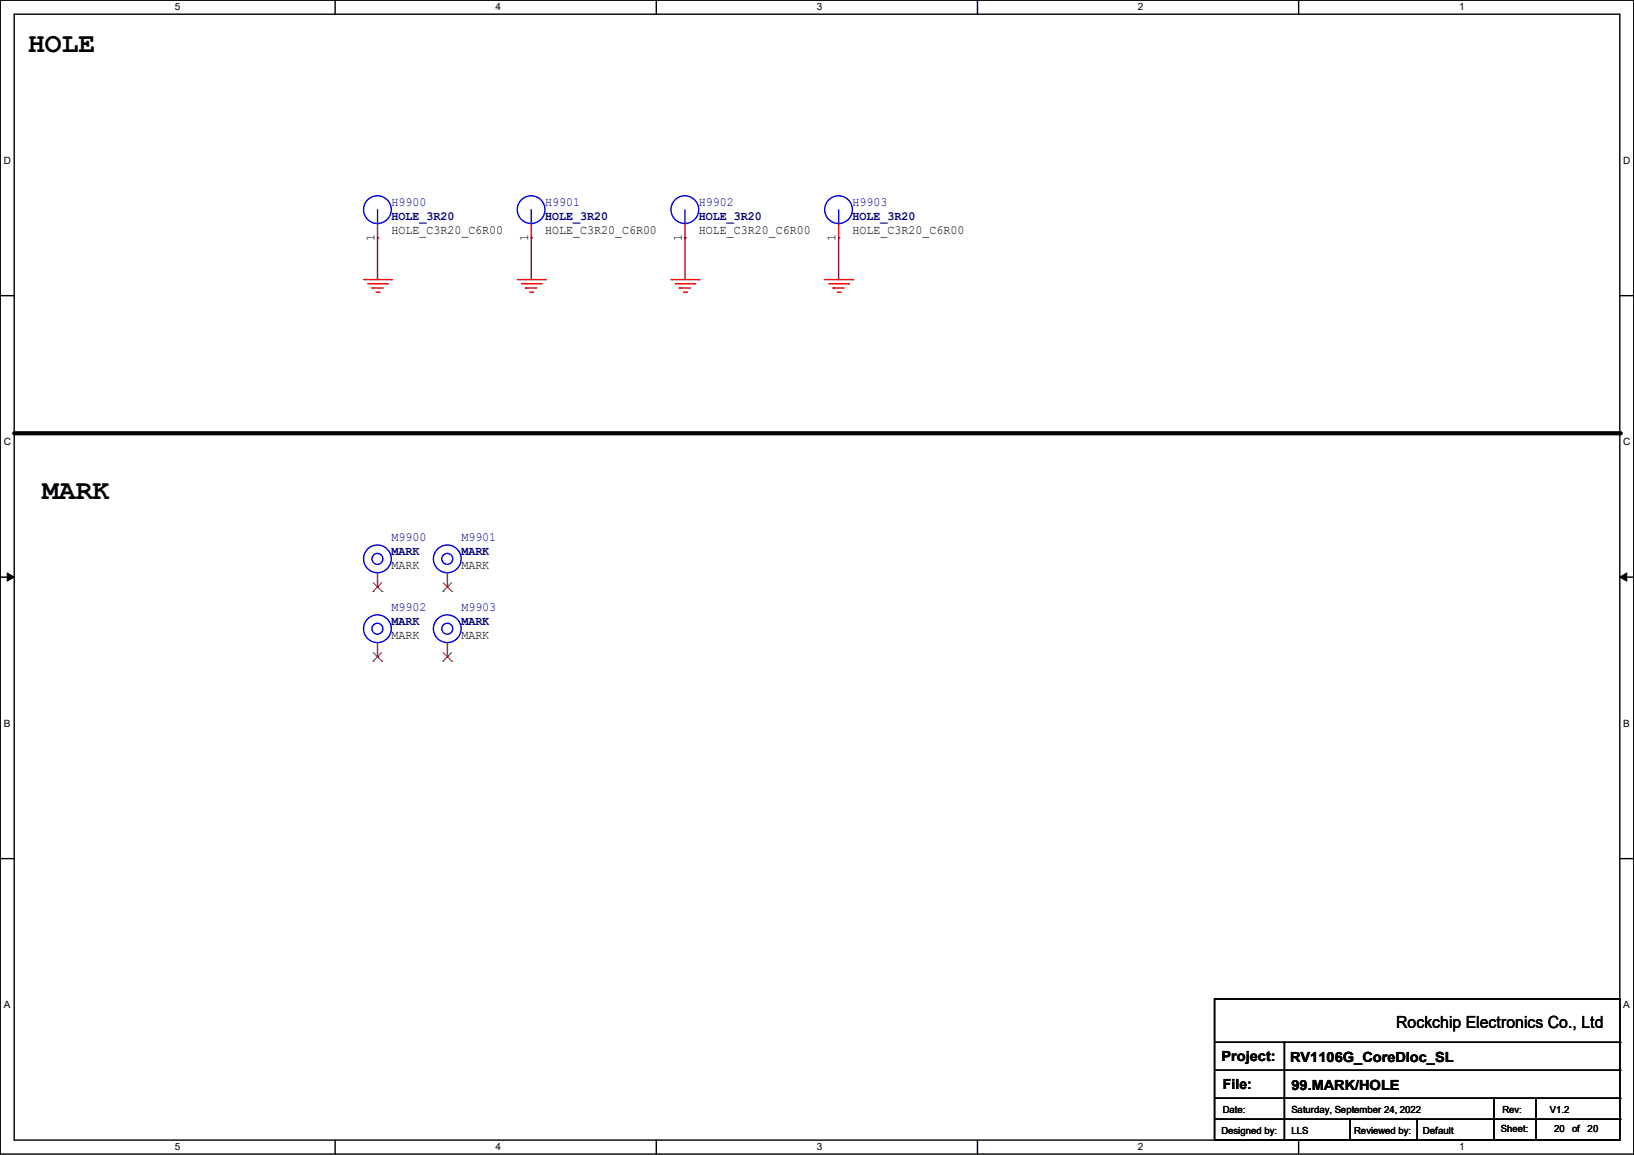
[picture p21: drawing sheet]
<svg xmlns="http://www.w3.org/2000/svg" width="297mm" height="210mm" viewBox="0 0 297 210" stroke-linecap="round" stroke-linejoin="round" font-family="sans-serif">
<defs><g id="words">
<g font-size="5.1">
<text x="5.1" y="9.4">HOLE</text>
<text x="7.7" y="90.7">MARK</text>
</g>
<text font-size="3" x="253.8" y="186.9">Rockchip Electronics Co., Ltd</text>
<g font-size="2.5">
<text x="222" y="192.9">Project:</text>
<text x="222.3" y="198">File:</text>
<text x="234.5" y="193.2">RV1106G_CoreDloc_SL</text>
<text x="234.7" y="198.2">99.MARK/HOLE</text>
</g>
<g font-size="2.3" fill="#000080">
<text x="71.2" y="37.5">H9900</text>
<text x="71.2" y="40">HOLE_3R20</text>
<text x="99.1" y="37.5">H9901</text>
<text x="99.1" y="40">HOLE_3R20</text>
<text x="127" y="37.5">H9902</text>
<text x="127" y="40">HOLE_3R20</text>
<text x="155" y="37.5">H9903</text>
<text x="155" y="40">HOLE_3R20</text>
<text x="71.2" y="98.4">M9900</text>
<text x="71.2" y="101">MARK</text>
<text x="83.9" y="98.4">M9901</text>
<text x="83.9" y="101">MARK</text>
<text x="71.2" y="111.1">M9902</text>
<text x="71.2" y="113.7">MARK</text>
<text x="83.9" y="111.1">M9903</text>
<text x="83.9" y="113.7">MARK</text>
</g>
<g font-size="2.3">
<text x="68.1" y="43.7" transform="rotate(-90 68.1 43.7)">1</text>
<text x="71.2" y="42.5">HOLE_C3R20_C6R00</text>
<text x="96" y="43.7" transform="rotate(-90 96 43.7)">1</text>
<text x="99.1" y="42.5">HOLE_C3R20_C6R00</text>
<text x="124" y="43.7" transform="rotate(-90 124 43.7)">1</text>
<text x="127" y="42.5">HOLE_C3R20_C6R00</text>
<text x="151.9" y="43.7" transform="rotate(-90 151.9 43.7)">1</text>
<text x="155" y="42.5">HOLE_C3R20_C6R00</text>
<text x="71.2" y="103.5">MARK</text>
<text x="83.9" y="103.5">MARK</text>
<text x="71.2" y="116.2">MARK</text>
<text x="83.9" y="116.2">MARK</text>
</g>
<g font-size="1.8">
<text x="31.7" y="1.9">5</text>
<text x="90.1" y="1.9">4</text>
<text x="148.5" y="1.9">3</text>
<text x="206.8" y="1.9">2</text>
<text x="265.2" y="1.9">1</text>
<text x=".7" y="29.8">D</text>
<text x="295.1" y="29.8">D</text>
<text x=".7" y="80.9">C</text>
<text x="295.1" y="80.9">C</text>
<text x=".7" y="132.1">B</text>
<text x="295.1" y="132.1">B</text>
<text x=".7" y="183.3">A</text>
<text x="295.1" y="183.3">A</text>
<text x="222.3" y="202.3">Date:</text>
<text x="234.7" y="202.3">Saturday, September 24, 2022</text>
<text x="273.1" y="202.3">Rev:</text>
<text x="281.7" y="202.3">V1.2</text>
<text x="31.7" y="209.2">5</text>
<text x="90.1" y="209.2">4</text>
<text x="148.5" y="209.2">3</text>
<text x="206.8" y="209.2">2</text>
<text x="222" y="206.1">Designed by:</text>
<text x="234.7" y="206.1">LLS</text>
<text x="246.2" y="206.1">Reviewed by:</text>
<text x="258.6" y="206.1">Default</text>
<text x="265.2" y="209.2">1</text>
<text x="272.8" y="205.9">Sheet:</text>
<text x="282.5" y="205.9">20</text>
<text x="285.7" y="205.9">of</text>
<text x="288.6" y="205.9">20</text>
</g>
</g></defs>
<path d="M0 0h297v209.8h-297zM2.6 2.6h291.8v204.7h-291.8z" fill="none" stroke="#000" stroke-width=".25"/>
<g fill="#fff">
<path d="M31.7 .3h1v2h-1z"/>
<path d="M31.7 207.6h1v1.9h-1z"/>
</g>
<path d="M60.9 0v2.6M60.9 207.3v2.5" fill="none" stroke="#000" stroke-width=".25"/>
<g fill="#fff">
<path d="M90.1 .3h1v2h-1z"/>
<path d="M90.1 207.6h1v1.9h-1z"/>
</g>
<path d="M119.3 0v2.6M119.3 207.3v2.5" fill="none" stroke="#000" stroke-width=".25"/>
<g fill="#fff">
<path d="M148.5 .3h.9v2h-.9z"/>
<path d="M148.5 207.6h.9v1.9h-.9z"/>
</g>
<path d="M177.7 0v2.6M177.7 207.3v2.5" fill="none" stroke="#000" stroke-width=".25"/>
<g fill="#fff">
<path d="M206.8 .3h1v2h-1z"/>
<path d="M206.8 207.6h1v1.9h-1z"/>
</g>
<path d="M236.1 0v2.6M236.1 207.3v2.5" fill="none" stroke="#000" stroke-width=".25"/>
<g fill="#fff">
<path d="M265.2 .3h1v2h-1z"/>
<path d="M265.2 207.6h1v1.9h-1z"/>
<path d="M.7 28.2h1.2v1.9h-1.2z"/>
<path d="M295.1 28.2h1.2v1.9h-1.2z"/>
<path d="M.7 79.3h1.2v2h-1.2z"/>
<path d="M295.1 79.3h1.2v2h-1.2z"/>
</g>
<path d="M0 53.8h2.6M294.4 53.8h2.6" fill="none" stroke="#000" stroke-width=".25"/>
<g fill="#fff">
<path d="M.7 130.5h1.2v2h-1.2z"/>
<path d="M295.1 130.5h1.1v2h-1.1z"/>
</g>
<path d="M0 104.9h2.6M294.4 104.9h2.6" fill="none" stroke="#000" stroke-width=".25"/>
<path d="M1.3 104.2l1.3 .7-1.3 .8zM294.4 104.9l1.3-.7v1.5z" fill="#000" stroke="#000" stroke-width=".18"/>
<g fill="#fff">
<path d="M.7 181.7h1.2v2h-1.2z"/>
<path d="M295.1 181.7h1.1v2h-1.1z"/>
</g>
<g fill="none" stroke="#000" stroke-width=".25">
<path d="M0 156.1h2.6M294.4 156.1h2.6M220.8 181.7h73.6v25.6h-73.6zM220.8 189.5h73.6M220.8 194.6h73.6M220.8 199.7h73.6M233.5 189.5v17.8M271.6 199.7v7.6M279.2 199.7v7.6M294.4 189.5h.1M294.4 194.6h.1M294.4 199.7h.1"/>
<path d="M220.8 203.5h73.6M233.5 207.3h.1M245.4 207.3h.1M245.4 203.5v3.8M257.6 207.3h.1M257.6 203.5v3.8M271.6 207.3h.1M279.2 207.3h.1M294.4 203.5h.1"/>
</g>
<path d="M2.6 78.8h291.8" fill="none" stroke="#000" stroke-width=".76"/>
<circle cx="294.4" cy="78.8" r=".38" fill="#000"/>
<g fill="none" stroke="#f00" stroke-width=".25">
<path d="M66.1 50.8h5.1M66.8 51.6h3.6M67.6 52.4h.1M67.6 52.4h2M68.4 53.1h.5M68.6 43.2h.1M68.6 40.7v2.5M68.9 53.1h.1M70.4 51.6h.1M71.2 50.8h.1M94 50.8h5.1M94.8 51.6h3.5"/>
<path d="M95.5 52.4h.1M95.5 52.4h2.1M96.3 53.1h.5M96.6 43.2h.1M96.6 40.7v2.5M96.8 53.1h.1M98.3 51.6h.1M99.1 50.8h.1M122 50.8h5M122.7 51.6h3.6M123.5 52.4h.1M123.5 52.4h2"/>
<path d="M124.2 53.1h.6M124.5 43.2h.1M124.5 40.7v2.5M124.8 53.1h.1M126.3 51.6h.1M127 50.8h.1M149.9 50.8h5.1M150.7 51.6h3.5M151.4 52.4h.1M151.4 52.4h2.1M152.2 53.1h.5M152.4 43.2h.1"/>
<path d="M152.4 40.7v2.5M152.7 53.1h.1M154.2 51.6h.1M155 50.8h.1M68.6 106.7h.1M68.6 119.4h.1M68.6 104.2v2.5M68.6 116.9v2.5M81.3 106.7h.1M81.3 119.4h.1M81.3 104.2v2.5M81.3 116.9v2.5"/>
</g>
<g fill="none" stroke="#00f" stroke-width=".25">
<path d="M68.6 38.1v2.6M96.6 38.1v2.6M124.5 38.1v2.6M152.4 38.1v2.6M68.6 40.7h.1M96.6 40.7h.1M124.5 40.7h.1M152.4 40.7h.1"/>
<circle cx="68.6" cy="38.1" r="2.52"/>
<circle cx="96.5" cy="38.1" r="2.52"/>
<circle cx="124.5" cy="38.1" r="2.52"/>
<circle cx="152.4" cy="38.1" r="2.52"/>
<circle cx="68.6" cy="101.6" r="2.52"/>
<circle cx="68.6" cy="114.3" r="2.52"/>
<circle cx="68.6" cy="101.6" r=".99"/>
<circle cx="68.6" cy="114.3" r=".99"/>
<circle cx="81.3" cy="114.3" r="2.52"/>
<circle cx="81.3" cy="101.6" r="2.52"/>
<circle cx="81.3" cy="101.6" r=".99"/>
<circle cx="81.3" cy="114.3" r=".99"/>
</g>
<g fill="none" stroke="#804000" stroke-width=".18">
<path d="M67.8 107.5h.1M67.9 106l1.5 1.5M67.9 118.7l1.5 1.5M69.4 106l-1.6 1.5M69.4 118.7l-1.6 1.5M69.4 107.5h.1M80.5 107.5h.1M80.6 118.7l1.5 1.5M80.6 106l1.5 1.5M82.1 106l-1.6 1.5M82.1 118.7l-1.6 1.5M82.1 107.5h.1"/>
<path d="M67.8 120.2h.1M69.4 120.2h.1M80.5 120.2h.1M82.1 120.2h.1"/>
</g>
<path d="M68.6 43.2h.1M68.6 43.2v7.6M96.6 43.2h.1M96.6 43.2v7.6M124.5 43.2h.1M124.5 43.2v7.6M152.4 43.2h.1M152.4 43.2v7.6" fill="none" stroke="#800040" stroke-width=".25"/>
<use href="#words"/>
</svg>
